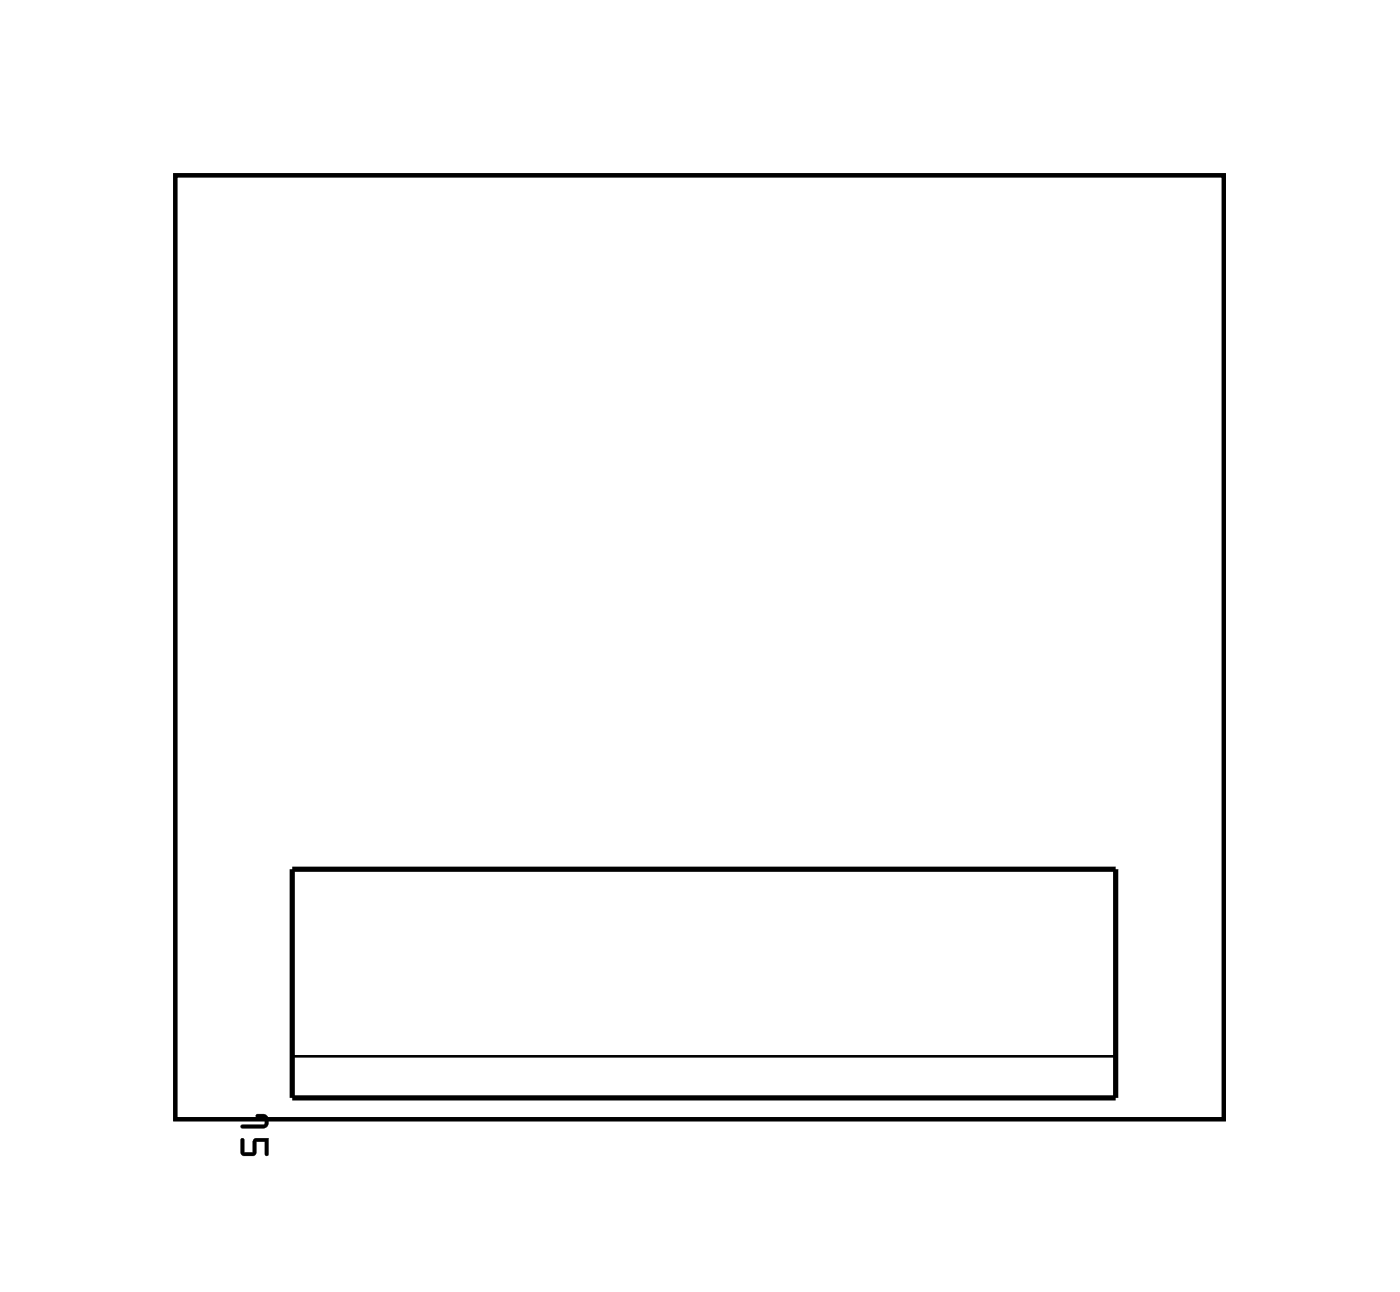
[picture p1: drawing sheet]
<svg xmlns="http://www.w3.org/2000/svg" width="68mm" height="63mm" viewBox="0 0 68 63" stroke-linecap="round" stroke-linejoin="round" font-family="sans-serif">
<path d="M8.6 8.6h51.2v46.1h-51.2z" fill="none" stroke="#000" stroke-width=".2"/>
<path d="M8.6 8.6h51.2v46.1h-51.2z" fill="none" stroke="#000" stroke-width=".05"/>
<path d="M14.3 42.5h40.2v11.2h-40.2z" fill="none" stroke="#000" stroke-width=".25"/>
<path d="M14.3 51.6h40.2" fill="none" stroke="#000" stroke-width=".13"/>
<g fill="#000">
<path d="M11.8 55l.1 .1h1a.36 .36 0 0 0 .2-.3 .36 .36 0 0 0-.2-.3h-.3h-.1l.1 .1 .3 .1v.3zM11.8 55.7v.6l.1 .2 .6-.1v-.6h.4l.1 .6h.1v-.8l-.7 .1v.6h-.5v-.6z"/>
<path d="M11.8 55l.1 .2h1a.37 .37 0 0 0 .2-.4 .37 .37 0 0 0-.2-.4h-.3a.1 .1 0 0 0-.1 .1 .1 .1 0 0 0 .1 .1l.3 .1v.2zM11.8 55h1.1v-.4l-.4-.1h.1h.3a.35 .35 0 0 1 .2 .3 .35 .35 0 0 1-.2 .3h-1zM11.8 55.6v.7l.1 .2h.6v-.7h.4v.6a.1 .1 0 0 0 .1 .1 .1 .1 0 0 0 .1-.1v-.8l-.7 .1v.6h-.5v-.6zM11.8 55.7h.1v.6h.5v-.6l.7-.1v.8h-.1v-.6h-.5v.6l-.6 .1-.1-.2z"/>
</g>
<circle cx="42.1" cy="16.5" r=".6" fill="#fff"/>
<circle cx="42.1" cy="16.5" r=".6" fill="none" stroke="#fff" stroke-width=".65" stroke-linecap="butt"/>
<path d="M41.5 15.9h1.2v1.2h-1.2z" fill="#fff"/>
<path d="M41.5 15.9h1.2v1.2h-1.2z" fill="none" stroke="#fff" stroke-width=".65" stroke-linecap="butt"/>
<circle cx="42.1" cy="14" r=".6" fill="#fff"/>
<circle cx="42.1" cy="14" r=".6" fill="none" stroke="#fff" stroke-width=".65" stroke-linecap="butt"/>
<circle cx="37" cy="16.5" r=".6" fill="#fff"/>
<circle cx="37" cy="16.5" r=".6" fill="none" stroke="#fff" stroke-width=".65" stroke-linecap="butt"/>
<path d="M36.4 15.9h1.2v1.2h-1.2z" fill="#fff"/>
<path d="M36.4 15.9h1.2v1.2h-1.2z" fill="none" stroke="#fff" stroke-width=".65" stroke-linecap="butt"/>
<circle cx="37" cy="14" r=".6" fill="#fff"/>
<circle cx="37" cy="14" r=".6" fill="none" stroke="#fff" stroke-width=".65" stroke-linecap="butt"/>
<circle cx="31.9" cy="16.5" r=".6" fill="#fff"/>
<circle cx="31.9" cy="16.5" r=".6" fill="none" stroke="#fff" stroke-width=".65" stroke-linecap="butt"/>
<path d="M31.3 15.9h1.2v1.2h-1.2z" fill="#fff"/>
<path d="M31.3 15.9h1.2v1.2h-1.2z" fill="none" stroke="#fff" stroke-width=".65" stroke-linecap="butt"/>
<circle cx="31.9" cy="14" r=".6" fill="#fff"/>
<circle cx="31.9" cy="14" r=".6" fill="none" stroke="#fff" stroke-width=".65" stroke-linecap="butt"/>
<circle cx="26.8" cy="16.5" r=".6" fill="#fff"/>
<circle cx="26.8" cy="16.5" r=".6" fill="none" stroke="#fff" stroke-width=".65" stroke-linecap="butt"/>
<path d="M26.2 15.9h1.2v1.2h-1.2z" fill="#fff"/>
<path d="M26.2 15.9h1.2v1.2h-1.2z" fill="none" stroke="#fff" stroke-width=".65" stroke-linecap="butt"/>
<circle cx="26.8" cy="14" r=".6" fill="#fff"/>
<circle cx="26.8" cy="14" r=".6" fill="none" stroke="#fff" stroke-width=".65" stroke-linecap="butt"/>
<circle cx="21.8" cy="16.5" r=".6" fill="#fff"/>
<circle cx="21.8" cy="16.5" r=".6" fill="none" stroke="#fff" stroke-width=".65" stroke-linecap="butt"/>
<path d="M21.2 15.9h1.2v1.2h-1.2z" fill="#fff"/>
<path d="M21.2 15.9h1.2v1.2h-1.2z" fill="none" stroke="#fff" stroke-width=".65" stroke-linecap="butt"/>
<circle cx="21.8" cy="14" r=".6" fill="#fff"/>
<circle cx="21.8" cy="14" r=".6" fill="none" stroke="#fff" stroke-width=".65" stroke-linecap="butt"/>
<circle cx="16.7" cy="16.5" r=".6" fill="#fff"/>
<circle cx="16.7" cy="16.5" r=".6" fill="none" stroke="#fff" stroke-width=".65" stroke-linecap="butt"/>
<path d="M16.1 15.9h1.2v1.2h-1.2z" fill="#fff"/>
<path d="M16.1 15.9h1.2v1.2h-1.2z" fill="none" stroke="#fff" stroke-width=".65" stroke-linecap="butt"/>
<circle cx="16.7" cy="14" r=".6" fill="#fff"/>
<circle cx="16.7" cy="14" r=".6" fill="none" stroke="#fff" stroke-width=".65" stroke-linecap="butt"/>
<circle cx="42.1" cy="31.8" r=".7" fill="#fff"/>
<circle cx="42.1" cy="31.8" r=".7" fill="none" stroke="#fff" stroke-width=".76" stroke-linecap="butt"/>
<circle cx="42.1" cy="21.7" r=".7" fill="#fff"/>
<circle cx="42.1" cy="21.7" r=".7" fill="none" stroke="#fff" stroke-width=".76" stroke-linecap="butt"/>
<circle cx="37" cy="31.8" r=".7" fill="#fff"/>
<circle cx="37" cy="31.8" r=".7" fill="none" stroke="#fff" stroke-width=".76" stroke-linecap="butt"/>
<circle cx="37" cy="21.7" r=".7" fill="#fff"/>
<circle cx="37" cy="21.7" r=".7" fill="none" stroke="#fff" stroke-width=".76" stroke-linecap="butt"/>
<circle cx="31.9" cy="31.8" r=".7" fill="#fff"/>
<circle cx="31.9" cy="31.8" r=".7" fill="none" stroke="#fff" stroke-width=".76" stroke-linecap="butt"/>
<circle cx="31.9" cy="21.7" r=".7" fill="#fff"/>
<circle cx="31.9" cy="21.7" r=".7" fill="none" stroke="#fff" stroke-width=".76" stroke-linecap="butt"/>
<circle cx="26.8" cy="31.8" r=".7" fill="#fff"/>
<circle cx="26.8" cy="31.8" r=".7" fill="none" stroke="#fff" stroke-width=".76" stroke-linecap="butt"/>
<circle cx="26.8" cy="21.7" r=".7" fill="#fff"/>
<circle cx="26.8" cy="21.7" r=".7" fill="none" stroke="#fff" stroke-width=".76" stroke-linecap="butt"/>
<circle cx="21.8" cy="31.8" r=".7" fill="#fff"/>
<circle cx="21.8" cy="31.8" r=".7" fill="none" stroke="#fff" stroke-width=".76" stroke-linecap="butt"/>
<circle cx="21.8" cy="21.7" r=".7" fill="#fff"/>
<circle cx="21.8" cy="21.7" r=".7" fill="none" stroke="#fff" stroke-width=".76" stroke-linecap="butt"/>
<circle cx="16.7" cy="31.8" r=".7" fill="#fff"/>
<circle cx="16.7" cy="31.8" r=".7" fill="none" stroke="#fff" stroke-width=".76" stroke-linecap="butt"/>
<circle cx="16.7" cy="21.7" r=".7" fill="#fff"/>
<circle cx="16.7" cy="21.7" r=".7" fill="none" stroke="#fff" stroke-width=".76" stroke-linecap="butt"/>
<circle cx="57.3" cy="11.5" r="1.1" fill="#fff"/>
<circle cx="57.3" cy="11.5" r="1.1" fill="none" stroke="#fff" stroke-width=".25"/>
<circle cx="57.3" cy="47.1" r="1.1" fill="#fff"/>
<circle cx="57.3" cy="47.1" r="1.1" fill="none" stroke="#fff" stroke-width=".25"/>
<circle cx="11.6" cy="47.1" r="1.1" fill="#fff"/>
<circle cx="11.6" cy="47.1" r="1.1" fill="none" stroke="#fff" stroke-width=".25"/>
<circle cx="11.6" cy="11.5" r="1.1" fill="#fff"/>
<circle cx="11.6" cy="11.5" r="1.1" fill="none" stroke="#fff" stroke-width=".25"/>
<path d="M16.2 46.3h1.5v1.5h-1.5z" fill="#fff"/>
<path d="M16.2 46.3h1.5v1.5h-1.5z" fill="none" stroke="#fff" stroke-width=".76" stroke-linecap="butt"/>
<circle cx="16.9" cy="47.1" r=".76" fill="#fff"/>
<circle cx="16.9" cy="47.1" r=".76" fill="none" stroke="#fff" stroke-width=".76" stroke-linecap="butt"/>
<circle cx="21.9" cy="47.1" r=".76" fill="#fff"/>
<circle cx="21.9" cy="47.1" r=".76" fill="none" stroke="#fff" stroke-width=".76" stroke-linecap="butt"/>
<circle cx="26.9" cy="47.1" r=".76" fill="#fff"/>
<circle cx="26.9" cy="47.1" r=".76" fill="none" stroke="#fff" stroke-width=".76" stroke-linecap="butt"/>
<circle cx="31.9" cy="47.1" r=".76" fill="#fff"/>
<circle cx="31.9" cy="47.1" r=".76" fill="none" stroke="#fff" stroke-width=".76" stroke-linecap="butt"/>
<circle cx="36.9" cy="47.1" r=".76" fill="#fff"/>
<circle cx="36.9" cy="47.1" r=".76" fill="none" stroke="#fff" stroke-width=".76" stroke-linecap="butt"/>
<circle cx="41.9" cy="47.1" r=".76" fill="#fff"/>
<circle cx="41.9" cy="47.1" r=".76" fill="none" stroke="#fff" stroke-width=".76" stroke-linecap="butt"/>
<circle cx="46.9" cy="47.1" r=".76" fill="#fff"/>
<circle cx="46.9" cy="47.1" r=".76" fill="none" stroke="#fff" stroke-width=".76" stroke-linecap="butt"/>
<circle cx="51.9" cy="47.1" r=".76" fill="#fff"/>
<circle cx="51.9" cy="47.1" r=".76" fill="none" stroke="#fff" stroke-width=".76" stroke-linecap="butt"/>
<path d="M16.2 46.3h1.5v1.5h-1.5z" fill="#fff"/>
<path d="M16.2 46.3h1.5v1.5h-1.5z" fill="none" stroke="#fff" stroke-width=".76" stroke-linecap="butt"/>
<circle cx="16.9" cy="47.1" r=".76" fill="#fff"/>
<circle cx="16.9" cy="47.1" r=".76" fill="none" stroke="#fff" stroke-width=".76" stroke-linecap="butt"/>
<circle cx="21.9" cy="47.1" r=".76" fill="#fff"/>
<circle cx="21.9" cy="47.1" r=".76" fill="none" stroke="#fff" stroke-width=".76" stroke-linecap="butt"/>
<circle cx="26.9" cy="47.1" r=".76" fill="#fff"/>
<circle cx="26.9" cy="47.1" r=".76" fill="none" stroke="#fff" stroke-width=".76" stroke-linecap="butt"/>
<circle cx="31.9" cy="47.1" r=".76" fill="#fff"/>
<circle cx="31.9" cy="47.1" r=".76" fill="none" stroke="#fff" stroke-width=".76" stroke-linecap="butt"/>
<circle cx="36.9" cy="47.1" r=".76" fill="#fff"/>
<circle cx="36.9" cy="47.1" r=".76" fill="none" stroke="#fff" stroke-width=".76" stroke-linecap="butt"/>
<circle cx="41.9" cy="47.1" r=".76" fill="#fff"/>
<circle cx="41.9" cy="47.1" r=".76" fill="none" stroke="#fff" stroke-width=".76" stroke-linecap="butt"/>
<circle cx="46.9" cy="47.1" r=".76" fill="#fff"/>
<circle cx="46.9" cy="47.1" r=".76" fill="none" stroke="#fff" stroke-width=".76" stroke-linecap="butt"/>
<circle cx="51.9" cy="47.1" r=".76" fill="#fff"/>
<circle cx="51.9" cy="47.1" r=".76" fill="none" stroke="#fff" stroke-width=".76" stroke-linecap="butt"/>
</svg>
